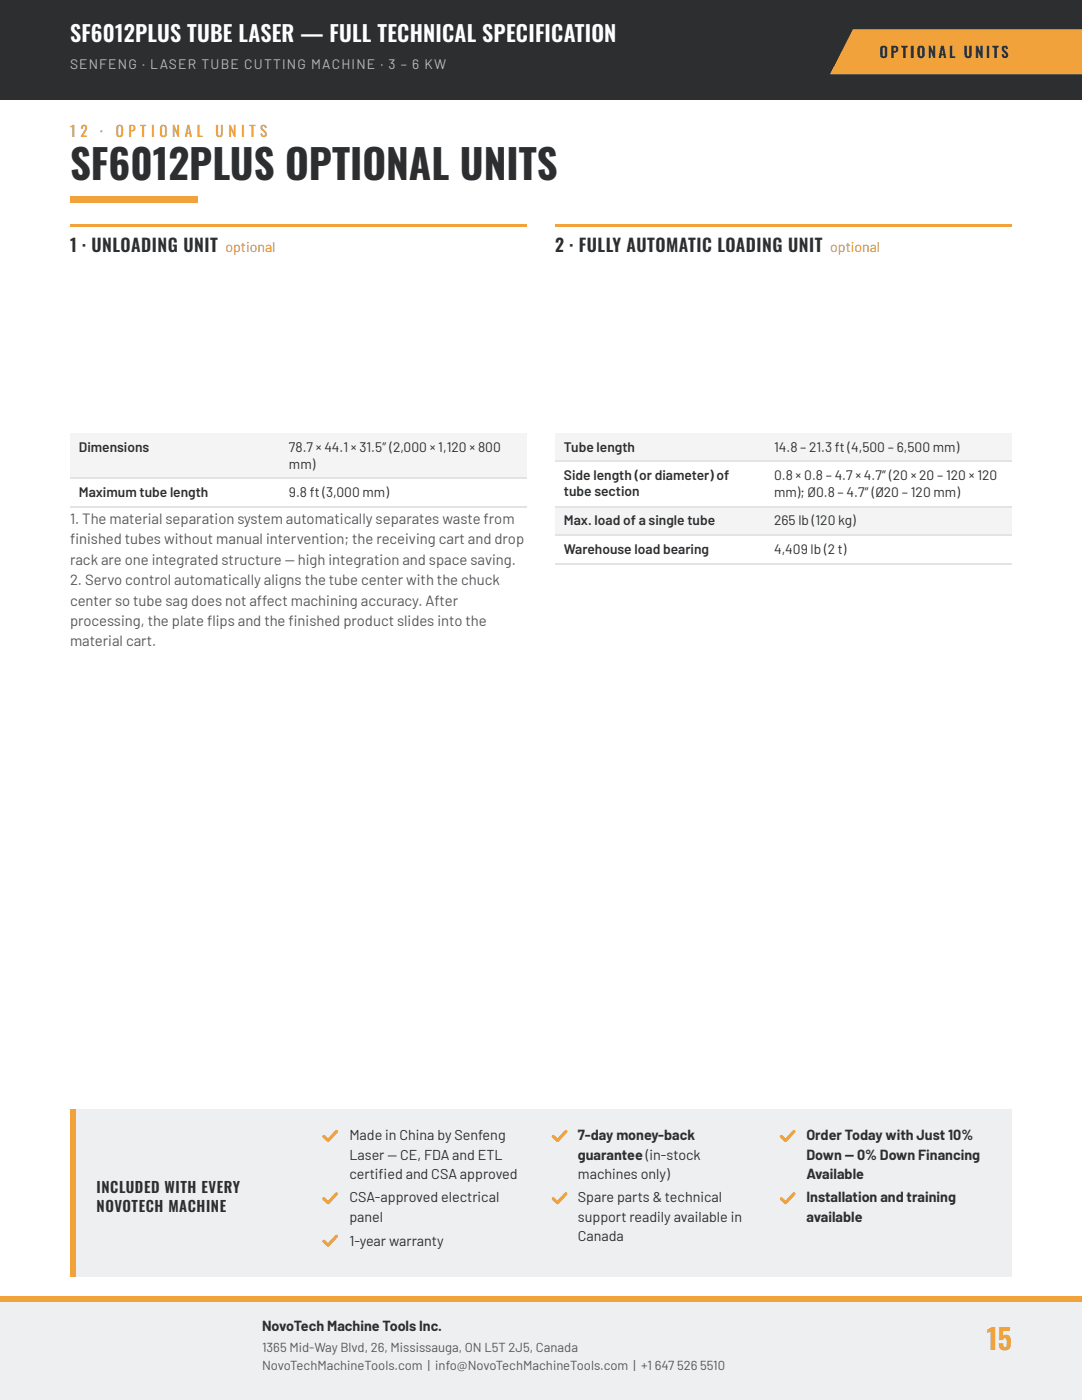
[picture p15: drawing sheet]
<svg xmlns="http://www.w3.org/2000/svg" width="216mm" height="279mm" viewBox="0 0 216 279" stroke-linecap="round" stroke-linejoin="round" font-family="sans-serif">
<defs><g id="words">
<text font-size="8.1" fill="#2d2e30" x="14" y="36">SF6012PLUS OPTIONAL UNITS</text>
<text font-size="5.6" fill="#f2a23b" x="196.9" y="269.3">15</text>
<text font-size="4.4" fill="#fff" x="14" y="8.5">SF6012PLUS TUBE LASER — FULL TECHNICAL SPECIFICATION</text>
<g font-size="3.5" fill="#2d2e30">
<text x="14" y="50.3">1 · UNLOADING UNIT</text>
<text x="110.8" y="50.3">2 · FULLY AUTOMATIC LOADING UNIT</text>
</g>
<g font-size="3" fill="#2d2e30">
<text x="175.5" y="11.6">OPTIONAL UNITS</text>
<text x="19.3" y="238.1">INCLUDED WITH EVERY</text>
<text x="19.3" y="241.8">NOVOTECH MACHINE</text>
</g>
<g font-size="3" fill="#e08a1e">
<text x="14" y="27.3">1</text>
<text x="16" y="27.3">2</text>
<text x="20" y="27.3">·</text>
<text x="23.1" y="27.3">O P T I O N A L</text>
<text x="43" y="27.3">U N I T S</text>
</g>
<g font-size="3" fill="#55575b">
<text x="14" y="104.5">1. The material separation system automatically separates waste from</text>
<text x="14" y="108.5">fnished tubes without manual intervention; the receiving cart and drop</text>
<text x="14" y="108.5">i</text>
<text x="14" y="112.7">rack are one integrated structure — high integration and space saving.</text>
<text x="14" y="116.7">2. Servo control automatically aligns the tube center with the chuck</text>
<text x="14" y="120.9">center so tube sag does not affect machining accuracy. After</text>
<text x="14" y="124.9">processing, the plate fips and the fnished product slides into the</text>
<text x="41.3" y="124.9">l</text>
<text x="57.6" y="124.9">i</text>
<text x="14" y="128.9">material cart.</text>
</g>
<g font-size="2.9" fill="#2d2e30">
<text x="69.7" y="227.5">Made in China by Senfeng</text>
<text x="115.3" y="227.5">7-day money-back</text>
<text x="160.9" y="227.5">Order Today with Just 10%</text>
<text x="69.7" y="231.5">Laser — CE, FDA and ETL</text>
<text x="115.3" y="231.5">guarantee (in-stock</text>
<text x="160.9" y="231.5">Down — 0% Down Financing</text>
<text x="69.7" y="235.2">certifed and CSA approved</text>
<text x="69.7" y="240">CSA-approved electrical</text>
<text x="75.6" y="235.2">i</text>
<text x="115.3" y="235.2">machines only)</text>
<text x="115.3" y="240">Spare parts &amp; technical</text>
<text x="160.9" y="235.2">Available</text>
<text x="160.9" y="240">Installation and training</text>
<text x="69.7" y="243.9">panel</text>
<text x="115.3" y="243.9">support readily available in</text>
<text x="160.9" y="243.9">available</text>
<text x="69.7" y="248.7">1-year warranty</text>
<text x="115.3" y="247.6">Canada</text>
<text x="52.3" y="265.6">NovoTech Machine Tools Inc.</text>
</g>
<text font-size="2.8" fill="#b8babd" x="14" y="13.8">SENFENG · LASER TUBE CUTTING MACHINE · 3 – 6 KW</text>
<g font-size="2.8" fill="#e08a1e">
<text x="45" y="50.3">optional</text>
<text x="165.7" y="50.3">optional</text>
</g>
<g font-size="2.8" fill="#2d2e30">
<text x="15.7" y="90.2">Dimensions</text>
<text x="57.7" y="90.2">78.7 × 44.1 × 31.5″ (2,000 × 1,120 × 800</text>
<text x="57.7" y="93.7">mm)</text>
<text x="112.5" y="90.2">Tube length</text>
<text x="112.5" y="95.8">Side length (or diameter) of</text>
<text x="154.5" y="90.2">14.8 – 21.3 ft (4,500 – 6,500 mm)</text>
<text x="154.5" y="95.8">0.8 × 0.8 – 4.7 × 4.7″ (20 × 20 – 120 × 120</text>
<text x="15.7" y="99.2">Maximum tube length</text>
<text x="57.7" y="99.2">9.8 ft (3,000 mm)</text>
<text x="112.5" y="99">tube section</text>
<text x="154.5" y="99.2">mm); Ø0.8 – 4.7″ (Ø20 – 120 mm)</text>
<text x="112.5" y="104.8">Max. load of a single tube</text>
<text x="154.5" y="104.8">265 lb (120 kg)</text>
<text x="112.5" y="110.6">Warehouse load bearing</text>
<text x="154.5" y="110.6">4,409 lb (2 t)</text>
</g>
<g font-size="2.6" fill="#55575b">
<text x="52.3" y="269.9">1365 Mid-Way Blvd, 26, Mississauga, ON L5T 2J5, Canada</text>
<text x="52.3" y="273.3">NovoTechMachineTools.com | info@NovoTechMachineTools.com | +1</text>
<text x="130.6" y="273.3">647</text>
<text x="135.1" y="273.3">526</text>
<text x="139.7" y="273.3">5510</text>
</g>
</g></defs>
<path d="M0 0h215.9v19.8h-215.9z" fill="#2d2e30"/>
<g fill="#f2a23b">
<path d="M165.6 5.8h50.3v9h-50.3z"/>
<path d="M14 39.2h25.4v1.3h-25.4z"/>
<path d="M14 44.7h91v.5h-91z"/>
</g>
<g fill="#f4f4f5">
<path d="M14 86.5h41.8v9h-41.8z"/>
<path d="M55.8 86.5h49.2v9h-49.2z"/>
</g>
<path d="M14 95.4h91M14 101.2h91" fill="none" stroke="#e2e3e5" stroke-width=".26"/>
<path d="M110.9 44.7h91v.5h-91z" fill="#f2a23b"/>
<g fill="#f4f4f5">
<path d="M110.9 86.5h41.8v5.6h-41.8z"/>
<path d="M152.7 86.5h49.2v5.6h-49.2z"/>
<path d="M110.9 101.1h41.8v5.8h-41.8z"/>
<path d="M152.7 101.1h49.2v5.8h-49.2z"/>
</g>
<path d="M110.9 91.9h91M110.9 101.2h91M110.9 106.8h91M110.9 112.6h91" fill="none" stroke="#e2e3e5" stroke-width=".26"/>
<path d="M14 221.5h187.9v33.3h-187.9z" fill="#eeeff0"/>
<path d="M14 221.5h1.1v33.3h-1.1z" fill="#f2a23b"/>
<path d="M67.2 225.8l-1.7 1.8-.9-.8M67.2 238.2l-1.7 1.8-.9-.8M112.9 225.8l-1.7 1.8-.8-.8M112.9 238.2l-1.7 1.8-.8-.8M158.4 225.8l-1.6 1.8-.9-.8M158.4 238.2l-1.6 1.8-.9-.8M67.2 246.7l-1.7 1.8-.9-.8" fill="none" stroke="#f2a23b" stroke-width=".6"/>
<path d="M0 258.8h215.9v20.6h-215.9z" fill="#eeeff0"/>
<path d="M0 258.8h215.9v1h-215.9z" fill="#f2a23b"/>
<use href="#words"/>
</svg>
